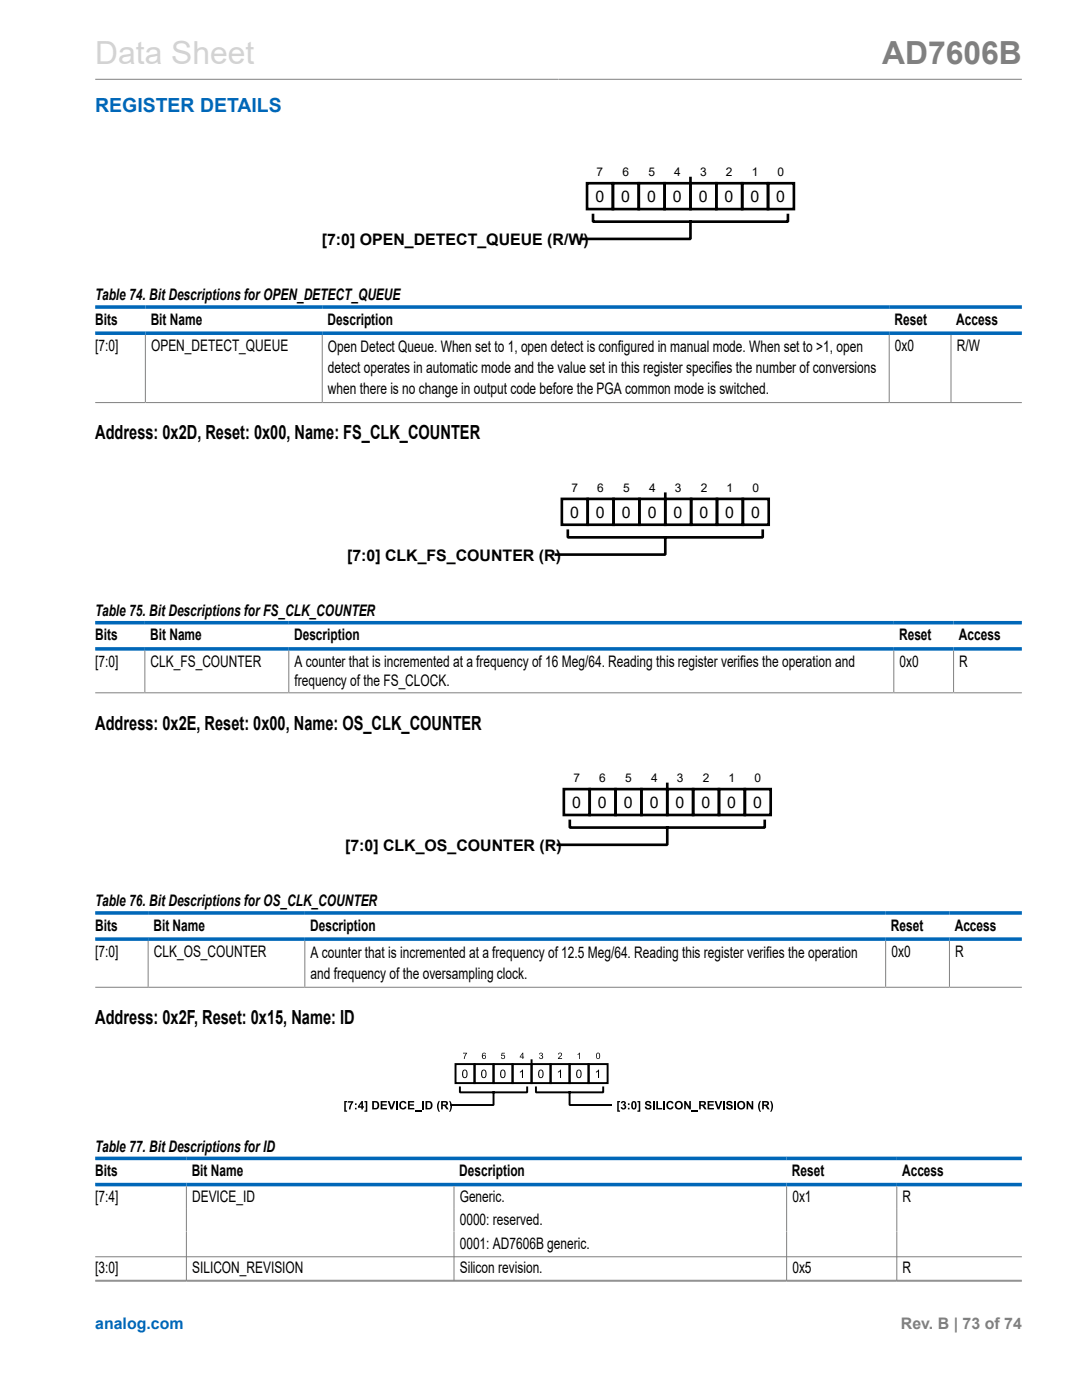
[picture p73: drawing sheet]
<svg xmlns="http://www.w3.org/2000/svg" width="216mm" height="279mm" viewBox="0 0 216 279" stroke-linecap="round" stroke-linejoin="round" font-family="sans-serif">
<defs><g id="words">
<text font-size="6.3" fill="#d3d3d3" x="19" y="12.7">Data Sheet</text>
<text font-size="6.3" fill="#808080" x="176" y="12.7">AD7606B</text>
<text font-size="3.9" fill="#0067b8" x="19" y="22.3">REGISTER DETAILS</text>
<g font-size="3.9">
<text x="19" y="87.7">Address: 0x2D, Reset: 0x00, Name: FS_CLK_COUNTER</text>
<text x="19" y="145.6">Address: 0x2E, Reset: 0x00, Name: OS_CLK_COUNTER</text>
<text x="19" y="204.4">Address: 0x2F, Reset: 0x15, Name: ID</text>
</g>
<g font-size="3.2">
<text x="118.8" y="40.3">0</text>
<text x="124" y="40.3">0</text>
<text x="129.1" y="40.3">0</text>
<text x="134.3" y="40.3">0</text>
<text x="139.4" y="40.3">0</text>
<text x="144.6" y="40.3">0</text>
<text x="149.7" y="40.3">0</text>
<text x="154.9" y="40.3">0</text>
<text x="64.2" y="48.9">[7:0] OPEN_DETECT_QUEUE (R/W)</text>
<text x="19" y="59.9">Table 74. Bit Descriptions for OPEN_DETECT_QUEUE</text>
<text x="19" y="64.8">Bits</text>
<text x="30.1" y="64.8">Bit Name</text>
<text x="65.4" y="64.8">Description</text>
<text x="178.5" y="64.8">Reset</text>
<text x="190.8" y="64.8">Access</text>
<text x="19" y="70">[7:0]</text>
<text x="30.2" y="70">OPEN_DETECT_QUEUE</text>
<text x="65.4" y="70.2">Open Detect Queue. When set to 1, open detect is configured in manual mode. When set to &gt;1, open</text>
<text x="178.6" y="70">0x0</text>
<text x="190.9" y="70">R/W</text>
<text x="65.4" y="74.5">detect operates in automatic mode and the value set in this register specifies the number of conversions</text>
<text x="65.4" y="78.7">when there is no change in output code before the PGA common mode is switched.</text>
<text x="113.8" y="103.3">0</text>
<text x="118.9" y="103.3">0</text>
<text x="124.1" y="103.3">0</text>
<text x="129.2" y="103.3">0</text>
<text x="134.4" y="103.3">0</text>
<text x="139.6" y="103.3">0</text>
<text x="144.7" y="103.3">0</text>
<text x="149.9" y="103.3">0</text>
<text x="69.2" y="111.9">[7:0] CLK_FS_COUNTER (R)</text>
<text x="19" y="122.9">Table 75. Bit Descriptions for FS_CLK_COUNTER</text>
<text x="19" y="127.8">Bits</text>
<text x="30" y="127.8">Bit Name</text>
<text x="58.7" y="127.8">Description</text>
<text x="179.4" y="127.8">Reset</text>
<text x="191.3" y="127.8">Access</text>
<text x="19" y="133">[7:0]</text>
<text x="30.1" y="133">CLK_FS_COUNTER</text>
<text x="58.8" y="133">A counter that is incremented at a frequency of 16 Meg/64. Reading this register verifies the operation and</text>
<text x="58.8" y="136.8">frequency of the FS_CLOCK.</text>
<text x="179.5" y="133">0x0</text>
<text x="191.4" y="133">R</text>
<text x="114.2" y="161.3">0</text>
<text x="119.3" y="161.3">0</text>
<text x="124.5" y="161.3">0</text>
<text x="129.6" y="161.3">0</text>
<text x="134.8" y="161.3">0</text>
<text x="140" y="161.3">0</text>
<text x="145.1" y="161.3">0</text>
<text x="150.3" y="161.3">0</text>
<text x="68.9" y="169.8">[7:0] CLK_OS_COUNTER (R)</text>
<text x="19" y="180.9">Table 76. Bit Descriptions for OS_CLK_COUNTER</text>
<text x="19" y="185.7">Bits</text>
<text x="30.6" y="185.7">Bit Name</text>
<text x="61.9" y="185.7">Description</text>
<text x="177.8" y="185.7">Reset</text>
<text x="190.5" y="185.7">Access</text>
<text x="19" y="190.9">[7:0]</text>
<text x="30.7" y="190.9">CLK_OS_COUNTER</text>
<text x="62" y="191.2">A counter that is incremented at a frequency of 12.5 Meg/64. Reading this register verifies the operation</text>
<text x="177.9" y="190.9">0x0</text>
<text x="190.6" y="190.9">R</text>
<text x="62" y="195.4">and frequency of the oversampling clock.</text>
<text x="19" y="229.8">Table 77. Bit Descriptions for ID</text>
<text x="19" y="234.7">Bits</text>
<text x="19" y="239.9">[7:4]</text>
<text x="38.2" y="234.7">Bit Name</text>
<text x="38.3" y="239.9">DEVICE_ID</text>
<text x="91.6" y="234.7">Description</text>
<text x="91.7" y="239.9">Generic.</text>
<text x="158" y="234.7">Reset</text>
<text x="158.1" y="239.9">0x1</text>
<text x="180" y="234.7">Access</text>
<text x="180.1" y="239.9">R</text>
<text x="91.7" y="244.4">0000: reserved.</text>
<text x="91.7" y="249.2">0001: AD7606B generic.</text>
<text x="19" y="254.1">[3:0]</text>
<text x="38.3" y="254.1">SILICON_REVISION</text>
<text x="91.7" y="254.1">Silicon revision.</text>
<text x="158.1" y="254.1">0x5</text>
<text x="180.1" y="254.1">R</text>
</g>
<text font-size="3.2" fill="#0067b8" x="19" y="265.3">analog.com</text>
<text font-size="3.2" fill="#808080" x="179.8" y="265.3">Rev. B | 73 of 74</text>
<g font-size="2.4">
<text x="119.1" y="35.2">7</text>
<text x="124.2" y="35.2">6</text>
<text x="129.4" y="35.2">5</text>
<text x="134.5" y="35.2">4</text>
<text x="139.7" y="35.2">3</text>
<text x="144.9" y="35.2">2</text>
<text x="150" y="35.2">1</text>
<text x="155.2" y="35.2">0</text>
<text x="114" y="98.2">7</text>
<text x="119.2" y="98.2">6</text>
<text x="124.3" y="98.2">5</text>
<text x="129.5" y="98.2">4</text>
<text x="134.7" y="98.2">3</text>
<text x="139.8" y="98.2">2</text>
<text x="145" y="98.2">1</text>
<text x="150.1" y="98.2">0</text>
<text x="114.4" y="156.1">7</text>
<text x="119.6" y="156.1">6</text>
<text x="124.7" y="156.1">5</text>
<text x="129.9" y="156.1">4</text>
<text x="135.1" y="156.1">3</text>
<text x="140.2" y="156.1">2</text>
<text x="145.4" y="156.1">1</text>
<text x="150.5" y="156.1">0</text>
</g>
</g></defs>
<g fill="none" stroke="#808080" stroke-width=".2">
<path d="M19 15.8h184.9M29 66.9v13.4M64.3 66.9v13.4M177.4 66.9v13.4M189.8 66.9v13.4M19 80.3h184.9M19 138.3h184.9M28.9 129.9v8.3M57.6 129.9v8.3M178.3 129.9v8.3M190.3 129.9v8.3M19 197h184.9"/>
<path d="M29.6 187.8v9.1M60.8 187.8v9.1M176.7 187.8v9.1M189.5 187.8v9.1M37.2 236.8v18.8M90.6 236.8v18.8M157 236.8v18.8M178.9 236.8v18.8M19 250.8h184.9M19 255.5h184.9M19 255.7h184.9"/>
</g>
<g fill="none" stroke="#000" stroke-width=".53">
<path d="M117.1 36.6h5.2v5.1h-5.2zM122.3 36.6h5.2v5.1h-5.2zM127.5 36.6h5.1v5.1h-5.1zM132.6 36.6h5.2v5.1h-5.2zM137.8 36.6h5.1v5.1h-5.1zM137.8 35.5v1.1M142.9 36.6h5.2v5.1h-5.2zM148.1 36.6h5.2v5.1h-5.2zM153.3 36.6h5.1v5.1h-5.1zM118.3 42.9v1.3h38.9v-1.3M137.8 44.2v3.5h-21.9M112.1 99.6h5.2v5.1h-5.2z"/>
<path d="M117.3 99.6h5.1v5.1h-5.1zM122.4 99.6h5.2v5.1h-5.2zM127.6 99.6h5.1v5.1h-5.1zM132.7 99.6h5.2v5.1h-5.2zM132.7 98.5v1.1M137.9 99.6h5.2v5.1h-5.2zM143.1 99.6h5.1v5.1h-5.1zM148.2 99.6h5.2v5.1h-5.2zM113.3 105.9v1.3h38.9v-1.3M132.7 107.2v3.5h-21.8M112.5 157.5h5.2v5.1h-5.2zM117.7 157.5h5.1v5.1h-5.1z"/>
<path d="M122.8 157.5h5.2v5.1h-5.2zM128 157.5h5.1v5.1h-5.1zM133.1 157.5h5.2v5.1h-5.2zM133.1 156.5v1M138.3 157.5h5.2v5.1h-5.2zM143.5 157.5h5.1v5.1h-5.1zM148.6 157.5h5.2v5.1h-5.2zM113.7 163.8v1.4h38.9v-1.4M133.1 165.2v3.4h-21.8"/>
</g>
<path d="M19 61.3h184.9M19 66.5h184.9M19 124.3h184.9M19 129.5h184.9M19 182.2h184.9M19 187.4h184.9M19 231.2h184.9M19 236.4h184.9" fill="none" stroke="#0067b8" stroke-width=".71"/>
<g fill="none" stroke="#000" stroke-width=".39">
<path d="M90.9 212.4h3.8v3.8h-3.8zM91.8 217v1h13.4v-1M94.7 212.4h3.8v3.8h-3.8zM98.5 218v2.5h-8.5M98.5 212.4h3.8v3.8h-3.8zM102.3 212.4h3.8v3.8h-3.8zM106.1 212.4h3.8v3.8h-3.8zM106.1 211.6v.8M106.9 217v1h13.5v-1M109.9 212.4h3.8v3.8h-3.8zM113.7 212.4h3.7v3.8h-3.7zM113.7 218v2.5h8.2"/>
<path d="M117.4 212.4h3.8v3.8h-3.8z"/>
</g>
<g fill="#000">
<path d="M72.7 219.7h.6v2.2h-.6v-.3h.3v-1.6h-.3zM92.4 210.1h.8l-.5 1.2h-.1v-.3l.4-.8h-.6zM100.1 210.1h.6v.2h-.5v.3a.42 .42 0 0 1 .6 .2 .42 .42 0 0 1-.3 .6 .42 .42 0 0 1-.5-.4h.1a.27 .27 0 0 0 .4 .1 .27 .27 0 0 0 0-.4 .27 .27 0 0 0-.4 .1l-.1-.1zM103.7 213.9l.7-.4v1.6h-.2v-1.3l-.5 .3zM107.7 210.2a.34 .34 0 0 1 .5 0 .34 .34 0 0 1-.1 .5 .4 .4 0 0 1 0 .7 .4 .4 0 0 1-.6-.4h.2a.25 .25 0 0 0 .3 .2 .25 .25 0 0 0 .2-.3 .25 .25 0 0 0-.3-.2v-.1a.22 .22 0 0 0 .3-.2 .22 .22 0 0 0-.3-.2 .22 .22 0 0 0-.2 .2h-.1zM111.3 213.9l.6-.4v1.6h-.2v-1.3l-.4 .3zM111.5 210.2a.43 .43 0 0 1 .6 .2 .43 .43 0 0 1-.3 .5l-.3 .3h.7v.1h-.9l.1-.2a.66 .66 0 0 0 .5-.8l-.2-.1-.2 .3-.1-.1zM115.3 210.4l.4-.3v1.2h-.1v-.9l-.3 .1zM118.9 213.9l.6-.4v1.6h-.2v-1.3l-.4 .3zM127.2 219.7h.6v2.2h-.6v-.3h.2v-1.6h-.2zM68.7 219.7h.6v.3h-.3v1.6h.3v.3h-.6zM69.4 219.8h1.1l-.4 .9-.2 .7h-.3v-.2l.5-1.1h-.7z"/>
<path d="M76 219.7h1.2v.3h-.9v.4h.8v.3h-.8v.4h.9v.3h-1.2zM77.3 219.7h.4l.4 1.3 .4-1.3h.4l-.6 1.7h-.4zM79.1 219.7h.3v1.7h-.3zM79.9 219.9a.73 .73 0 0 1 1.2 .3l-.3 .1a.45 .45 0 0 0-.7-.2 .45 .45 0 0 0-.1 .7 .38 .38 0 0 0 .4 .3 .38 .38 0 0 0 .4-.3l.3 .1a.8 .8 0 0 1-1.1 .4 .8 .8 0 0 1-.2-1.2zM81.4 219.7h1.2v.3h-.9v.4h.9v.3h-.9v.4h1v.3h-1.3zM82.8 221.7h1.3v.2h-1.3zM84.2 219.7h.4v1.7h-.4zM87.6 219.7h.2l-.3 1.1 .3 1.1h-.2a1.85 1.85 0 0 1 0-2.2zM89.6 219.7h.2a1.85 1.85 0 0 1 0 2.2h-.2l.3-1.1zM123.2 219.7h.5v.3h-.2v1.6h.2v.3h-.5zM124 219.8a.45 .45 0 0 1 .7 0 .45 .45 0 0 1 0 .7 .53 .53 0 0 1-.1 .9 .53 .53 0 0 1-.7-.4l.3-.1a.25 .25 0 0 0 .3 .2 .25 .25 0 0 0 .1-.4 .25 .25 0 0 0-.3 0v-.3a.2 .2 0 0 0 .3-.2 .2 .2 0 0 0-.3-.2l-.1 .2h-.3zM128.9 219.8a.68 .68 0 0 1 1.1 .4h-.4a.27 .27 0 0 0-.3-.3 .27 .27 0 0 0-.2 .4 .8 .8 0 0 1 .9 .8 .72 .72 0 0 1-.7 .3 .72 .72 0 0 1-.6-.5l.3-.1a.32 .32 0 0 0 .3 .4 .32 .32 0 0 0 .3-.4 .73 .73 0 0 1-.8-.9z"/>
<path d="M130.3 219.7h.3v1.7h-.3zM131 219.7h.3v1.4h.8v.3h-1.1zM132.4 219.7h.3v1.7h-.3zM133.2 219.9a.73 .73 0 0 1 1.2 .3l-.3 .1a.45 .45 0 0 0-.7-.2 .45 .45 0 0 0-.1 .7 .38 .38 0 0 0 .4 .3 .38 .38 0 0 0 .4-.3l.3 .1a.8 .8 0 0 1-1.1 .4 .8 .8 0 0 1-.3-1.2zM136.5 219.7h.3l.7 1.2v-1.2h.3v1.7h-.3l-.7-1.1v1.1h-.3zM138 221.7h1.3v.2h-1.3zM141.2 219.7h1.2v.3h-.9v.4h.9v.3h-.9v.4h1v.3h-1.3zM142.6 219.7h.3l.5 1.3 .4-1.3h.3l-.6 1.7h-.3zM144.3 219.7h.3v1.7h-.3zM145.1 219.8a.68 .68 0 0 1 1.1 .4h-.4a.27 .27 0 0 0-.2-.3 .27 .27 0 0 0-.3 .4 .8 .8 0 0 1 .9 .8 .72 .72 0 0 1-.7 .3 .72 .72 0 0 1-.6-.5l.3-.1a.32 .32 0 0 0 .3 .4 .32 .32 0 0 0 .3-.4 .73 .73 0 0 1-.8-.9zM146.5 219.7h.3v1.7h-.3zM149 219.7h.3l.7 1.2v-1.2h.3v1.7h-.3l-.7-1.1v1.1h-.3z"/>
<path d="M151.6 219.7h.2l-.2 1.1 .2 1.1h-.2a1.85 1.85 0 0 1 0-2.2zM153.7 219.7h.2a1.85 1.85 0 0 1 0 2.2h-.2l.2-1.1z"/>
<path d="M74.3 219.7h.6a.84 .84 0 0 1 .8 .9 .84 .84 0 0 1-.8 .8h-.6zM74.6 220v1.1a.57 .57 0 0 0 .7-.5 .57 .57 0 0 0-.7-.6z"/>
<path d="M84.9 219.7h.6a.84 .84 0 0 1 .8 .9 .84 .84 0 0 1-.8 .8h-.6zM85.2 220v1.1a.57 .57 0 0 0 .8-.5 .57 .57 0 0 0-.8-.6z"/>
<path d="M92.4 213.6a.6 .6 0 0 1 .7 0 .6 .6 0 0 1 .2 .7 .6 .6 0 0 1-.6 .9 .6 .6 0 0 1-.5-.9zM92.5 213.7a.93 .93 0 0 0 .2 1.3 .87 .87 0 0 0 0-1.4z"/>
<path d="M96.2 213.6a.6 .6 0 0 1 .7 0 .6 .6 0 0 1 .2 .7 .6 .6 0 0 1-.6 .9 .6 .6 0 0 1-.5-.9zM96.3 213.7a.93 .93 0 0 0 .2 1.3 .87 .87 0 0 0 0-1.4z"/>
<path d="M96.3 210.2l.4-.1 .3 .3h-.2a.25 .25 0 0 0-.3-.2 .25 .25 0 0 0-.2 .3v.2a.4 .4 0 0 1 .6 .1 .4 .4 0 0 1-.3 .6 .4 .4 0 0 1-.4-.5zM96.3 211a.3 .3 0 0 0 .6 0 .3 .3 0 0 0-.6 0z"/>
<path d="M100 213.6a.6 .6 0 0 1 .7 0 .6 .6 0 0 1 .2 .7 .6 .6 0 0 1-.6 .9 .6 .6 0 0 1-.5-.9zM100.1 213.7a.93 .93 0 0 0 .2 1.3 .87 .87 0 0 0 0-1.4z"/>
<path d="M104.3 210.1h.1v.8h.2v.1h-.2v.3h-.1v-.3h-.6zM104.3 210.3l-.4 .6h.4z"/>
<path d="M107.6 213.6a.6 .6 0 0 1 .7 0 .6 .6 0 0 1 .2 .7 .6 .6 0 0 1-.6 .9 .6 .6 0 0 1-.5-.9zM107.7 213.7a.93 .93 0 0 0 .2 1.3 .87 .87 0 0 0 0-1.4z"/>
<path d="M115.2 213.6a.6 .6 0 0 1 .7 0 .6 .6 0 0 1 .1 .7 .6 .6 0 0 1-.5 .9 .6 .6 0 0 1-.5-.9zM115.3 213.7a.93 .93 0 0 0 .2 1.3 .87 .87 0 0 0 0-1.4z"/>
<path d="M119.1 210.2a.51 .51 0 0 1 .6 .1 .51 .51 0 0 1 0 .6 .43 .43 0 0 1-.5 .5 .43 .43 0 0 1-.3-.7zM119.2 210.3l-.1 .7 .1 .2a.52 .52 0 0 0 .4-.5 .52 .52 0 0 0-.4-.5z"/>
<path d="M126.1 219.9a.58 .58 0 0 1 .8-.1 .58 .58 0 0 1 .1 .8 .6 .6 0 0 1-.5 .8 .6 .6 0 0 1-.6-.8zM126.4 220l-.1 .2a.73 .73 0 0 0 .2 1l.2-.2a.73 .73 0 0 0-.2-1z"/>
<path d="M70.8 220.2h.4v.3h-.4zM70.8 221.1h.4v.3h-.4z"/>
<path d="M72.1 219.7h.3v1.1h.2v.3h-.2v.3h-.3v-.3h-.7v-.3zM72.1 220.2l-.4 .6h.4z"/>
<path d="M88 219.7h.7a.48 .48 0 0 1 .7 .4 .48 .48 0 0 1-.5 .6l.6 .7h-.4l-.4-.6-.3-.1v.7h-.4zM88.4 220v.4h.4a.21 .21 0 0 0 .2-.2 .21 .21 0 0 0-.2-.2z"/>
<path d="M125.3 220.2h.3v.3h-.3zM125.3 221.1h.3v.3h-.3z"/>
<path d="M134.6 220.6a.86 .86 0 0 1 1.7 0 .86 .86 0 0 1-1.7 0zM135.1 220.1a.51 .51 0 0 0 0 .8 .51 .51 0 0 0 .8-.2 .5 .5 0 0 0-.1-.6 .5 .5 0 0 0-.7 0z"/>
<path d="M139.5 219.7h.7a.48 .48 0 0 1 .7 .4 .48 .48 0 0 1-.5 .6l.6 .7h-.4l-.4-.6-.3-.1-.1 .7h-.3zM139.8 220v.4h.5a.21 .21 0 0 0 .2-.2 .21 .21 0 0 0-.2-.2z"/>
<path d="M147.1 220.6a.86 .86 0 0 1 1.7 0 .86 .86 0 0 1-1.7 0zM147.6 220.1a.51 .51 0 0 0 0 .8 .51 .51 0 0 0 .7-.2 .5 .5 0 0 0-.1-.6 .5 .5 0 0 0-.6 0z"/>
<path d="M152.1 219.7h.7a.48 .48 0 0 1 .6 .4 .48 .48 0 0 1-.4 .6l.6 .7h-.4l-.4-.6-.4-.1v.7h-.3zM152.4 220v.4h.5a.21 .21 0 0 0 .2-.2 .21 .21 0 0 0-.3-.2z"/>
</g>
<use href="#words"/>
</svg>
